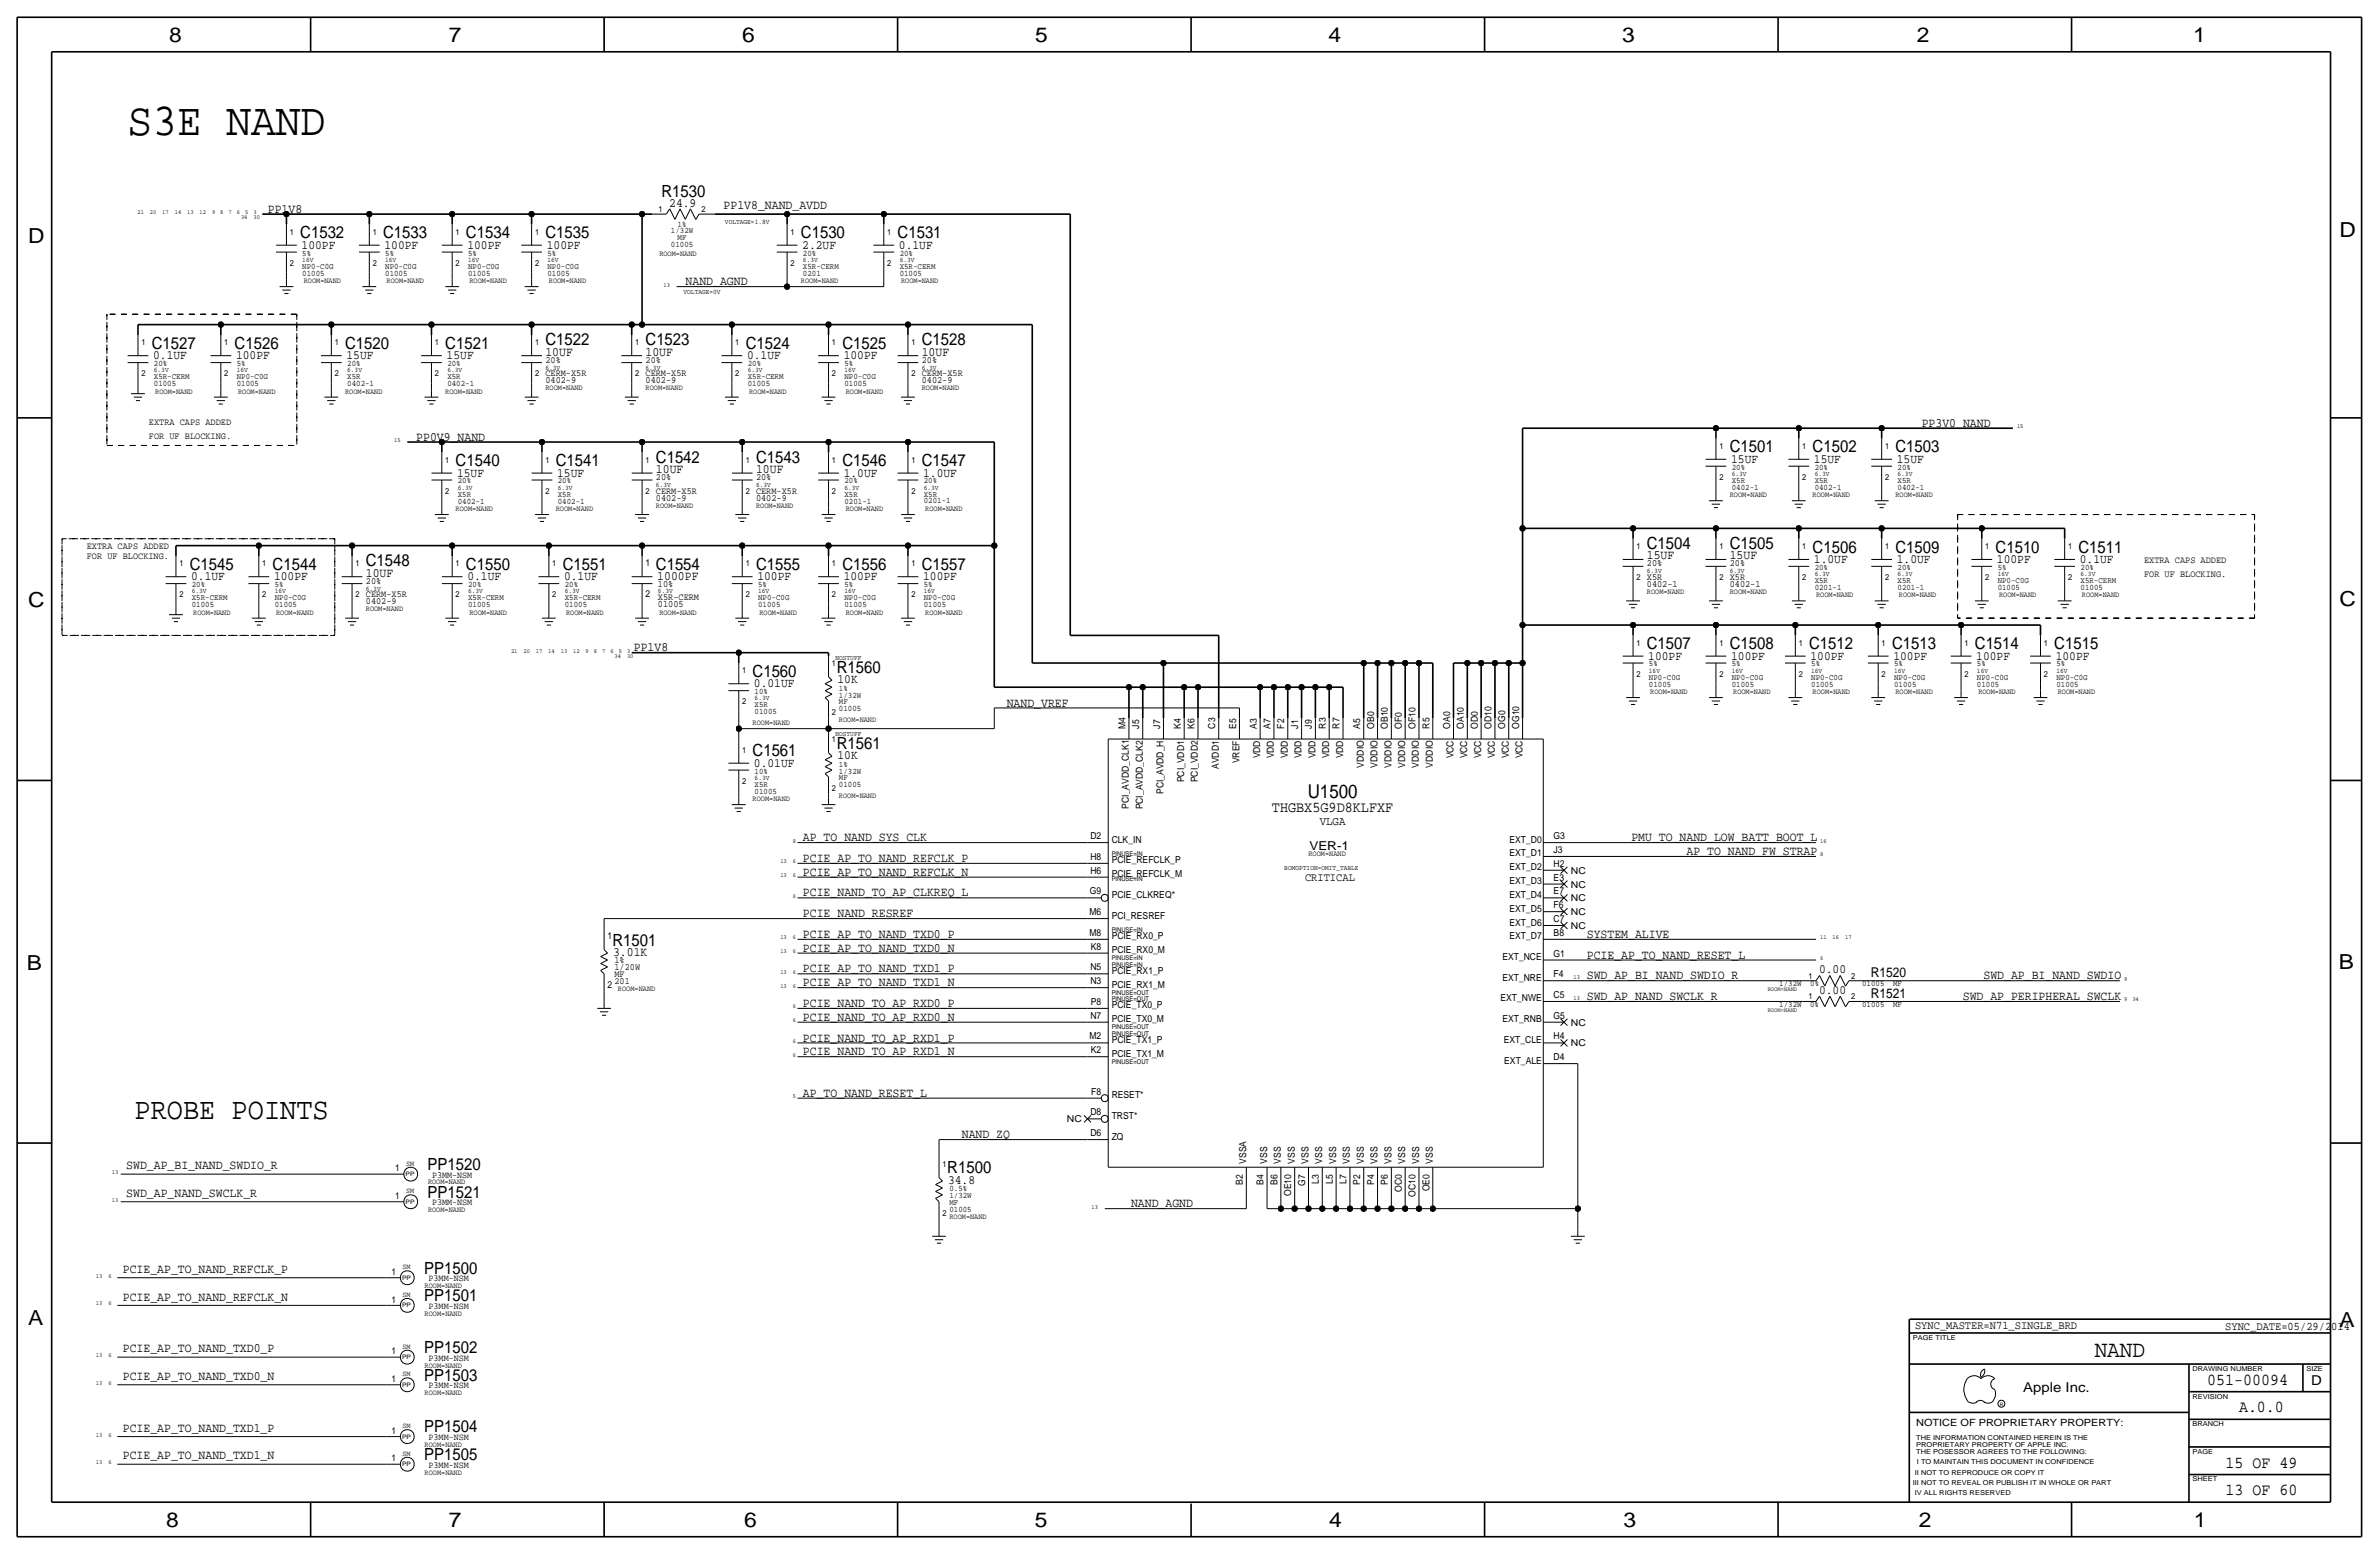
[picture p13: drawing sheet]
<svg xmlns="http://www.w3.org/2000/svg" width="875mm" height="572mm" viewBox="0 0 875 572" stroke-linecap="round" stroke-linejoin="round" font-family="sans-serif">
<defs><g id="words">
<text font-size="17" x="46.9" y="49.5">S3E NAND</text>
<text font-size="11.1" x="49.5" y="411.5">PROBE POINTS</text>
<text font-size="8.6" x="770.5" y="499.1">NAND</text>
<g font-size="7.6">
<text x="62.2" y="15.5">8</text>
<text x="165.1" y="15.5">7</text>
<text x="273" y="15.5">6</text>
<text x="380.7" y="15.5">5</text>
<text x="488.6" y="15.5">4</text>
<text x="596.6" y="15.5">3</text>
<text x="705.1" y="15.5">2</text>
<text x="806.7" y="15.5">1</text>
<text x="10.4" y="89.4">D</text>
<text x="860.5" y="87.1">D</text>
<text x="10.4" y="223.3">C</text>
<text x="860.5" y="222.8">C</text>
<text x="9.8" y="356.6">B</text>
<text x="860.3" y="356.4">B</text>
<text x="10.4" y="487.4">A</text>
<text x="860.5" y="488.2">A</text>
<text x="61.2" y="561.6">8</text>
<text x="165" y="561.6">7</text>
<text x="273.8" y="561.6">6</text>
<text x="380.7" y="561.6">5</text>
<text x="488.9" y="561.6">4</text>
<text x="597.1" y="561.6">3</text>
<text x="705.8" y="561.6">2</text>
<text x="806.9" y="561.6">1</text>
</g>
<text font-size="7" x="481" y="293.4">U1500</text>
<g font-size="6.2">
<text x="243.3" y="72.4">R1530</text>
<text x="110.4" y="87.6">C1532</text>
<text x="140.9" y="87.6">C1533</text>
<text x="171.4" y="87.6">C1534</text>
<text x="200.6" y="87.6">C1535</text>
<text x="294.6" y="87.6">C1530</text>
<text x="330.1" y="87.6">C1531</text>
<text x="55.8" y="128.3">C1527</text>
<text x="86.3" y="128.3">C1526</text>
<text x="126.9" y="128.3">C1520</text>
<text x="163.8" y="128.3">C1521</text>
<text x="200.6" y="127">C1522</text>
<text x="237.4" y="127">C1523</text>
<text x="274.3" y="128.3">C1524</text>
<text x="309.8" y="128.3">C1525</text>
<text x="339" y="127">C1528</text>
<text x="636.2" y="166.4">C1501</text>
<text x="666.7" y="166.4">C1502</text>
<text x="697.2" y="166.4">C1503</text>
<text x="167.6" y="171.5">C1540</text>
<text x="204.4" y="171.5">C1541</text>
<text x="241.2" y="170.2">C1542</text>
<text x="278.1" y="170.2">C1543</text>
<text x="309.8" y="171.5">C1546</text>
<text x="339" y="171.5">C1547</text>
<text x="605.7" y="201.9">C1504</text>
<text x="636.2" y="201.9">C1505</text>
<text x="666.7" y="203.2">C1506</text>
<text x="697.2" y="203.2">C1509</text>
<text x="734" y="203.2">C1510</text>
<text x="764.5" y="203.2">C1511</text>
<text x="69.8" y="209.5">C1545</text>
<text x="100.3" y="209.5">C1544</text>
<text x="134.6" y="208.3">C1548</text>
<text x="171.4" y="209.5">C1550</text>
<text x="207" y="209.5">C1551</text>
<text x="241.2" y="209.5">C1554</text>
<text x="278.1" y="209.5">C1555</text>
<text x="309.8" y="209.5">C1556</text>
<text x="339" y="209.5">C1557</text>
<text x="605.7" y="238.8">C1507</text>
<text x="636.2" y="238.8">C1508</text>
<text x="665.4" y="238.8">C1512</text>
<text x="695.9" y="238.8">C1513</text>
<text x="726.4" y="238.8">C1514</text>
<text x="755.6" y="238.8">C1515</text>
<text x="276.8" y="248.9">C1560</text>
<text x="307.8" y="247.4">R1560</text>
<text x="307.8" y="275.3">R1561</text>
<text x="276.8" y="278.1">C1561</text>
<text x="225.2" y="347.7">R1501</text>
<text x="157.3" y="430.3">PP1520</text>
<text x="348.4" y="431.5">R1500</text>
<text x="157.3" y="440.4">PP1521</text>
<text x="156" y="468.4">PP1500</text>
<text x="156" y="478.5">PP1501</text>
<text x="156" y="497.6">PP1502</text>
<text x="156" y="507.7">PP1503</text>
<text x="811.9" y="509.3">051-00094</text>
<text x="823.6" y="519.4">A.0.0</text>
<text x="156" y="526.8">PP1504</text>
<text x="156" y="537">PP1505</text>
<text x="818.6" y="539.8">15 OF 49</text>
<text x="818.6" y="549.9">13 OF 60</text>
</g>
<text font-size="5.6" x="467.8" y="298.5">THGBX5G9D8KLFXF</text>
<g font-size="5">
<text x="688.1" y="359.4">R1520</text>
<text x="688.1" y="367">R1521</text>
<text x="850.1" y="509.3">D</text>
<text x="744.2" y="511.8">Apple Inc.</text>
</g>
<g font-size="4.7">
<text x="246.2" y="75.9">24.9</text>
<text x="266.1" y="77">PP1V8_NAND_AVDD</text>
<text x="98.5" y="78.2">PP1V8</text>
<text x="110.9" y="91.4">100PF</text>
<text x="141.4" y="91.4">100PF</text>
<text x="171.9" y="91.4">100PF</text>
<text x="201.1" y="91.4">100PF</text>
<text x="295.1" y="91.4">2.2UF</text>
<text x="330.7" y="91.4">0.1UF</text>
<text x="252.2" y="104.9">NAND_AGND</text>
<text x="200.6" y="130.8">10UF</text>
<text x="237.4" y="130.8">10UF</text>
<text x="339" y="130.8">10UF</text>
<text x="56.3" y="132.1">0.1UF</text>
<text x="86.8" y="132.1">100PF</text>
<text x="127.5" y="132.1">15UF</text>
<text x="164.3" y="132.1">15UF</text>
<text x="274.8" y="132.1">0.1UF</text>
<text x="310.3" y="132.1">100PF</text>
<text x="706.8" y="157">PP3V0_NAND</text>
<text x="153.1" y="162">PP0V9_NAND</text>
<text x="241.2" y="174">10UF</text>
<text x="278.1" y="174">10UF</text>
<text x="636.7" y="170.2">15UF</text>
<text x="667.2" y="170.2">15UF</text>
<text x="697.7" y="170.2">15UF</text>
<text x="168.1" y="175.3">15UF</text>
<text x="204.9" y="175.3">15UF</text>
<text x="310.3" y="175.3">1.0UF</text>
<text x="339.5" y="175.3">1.0UF</text>
<text x="605.7" y="205.7">15UF</text>
<text x="636.2" y="205.7">15UF</text>
<text x="667.2" y="207">1.0UF</text>
<text x="697.7" y="207">1.0UF</text>
<text x="734.5" y="207">100PF</text>
<text x="765" y="207">0.1UF</text>
<text x="70.3" y="213.4">0.1UF</text>
<text x="100.8" y="213.4">100PF</text>
<text x="134.6" y="212.1">10UF</text>
<text x="171.9" y="213.4">0.1UF</text>
<text x="207.5" y="213.4">0.1UF</text>
<text x="241.8" y="213.4">1000PF</text>
<text x="278.6" y="213.4">100PF</text>
<text x="310.3" y="213.4">100PF</text>
<text x="339.5" y="213.4">100PF</text>
<text x="233.1" y="239.5">PP1V8</text>
<text x="606.2" y="242.6">100PF</text>
<text x="636.7" y="242.6">100PF</text>
<text x="665.9" y="242.6">100PF</text>
<text x="696.4" y="242.6">100PF</text>
<text x="726.9" y="242.6">100PF</text>
<text x="756.1" y="242.6">100PF</text>
<text x="308.1" y="251.2">10K</text>
<text x="277.3" y="252.7">0.01UF</text>
<text x="370.3" y="259.8">NAND_VREF</text>
<text x="277.3" y="281.9">0.01UF</text>
<text x="308.1" y="279.1">10K</text>
<text x="295.4" y="309.4">AP_TO_NAND_SYS_CLK</text>
<text x="600" y="309.4">PMU_TO_NAND_LOW_BATT_BOOT_L</text>
<text x="295.4" y="317">PCIE_AP_TO_NAND_REFCLK_P</text>
<text x="620.3" y="314.5">AP_TO_NAND_FW_STRAP</text>
<text x="295.4" y="322.1">PCIE_AP_TO_NAND_REFCLK_N</text>
<text x="295.4" y="329.7">PCIE_NAND_TO_AP_CLKREQ_L</text>
<text x="295.4" y="337.3">PCIE_NAND_RESREF</text>
<text x="295.4" y="344.9">PCIE_AP_TO_NAND_TXD0_P</text>
<text x="583.6" y="344.9">SYSTEM_ALIVE</text>
<text x="225.5" y="351.5">3.01K</text>
<text x="295.4" y="350">PCIE_AP_TO_NAND_TXD0_N</text>
<text x="583.6" y="352.6">PCIE_AP_TO_NAND_RESET_L</text>
<text x="295.4" y="357.6">PCIE_AP_TO_NAND_TXD1_P</text>
<text x="669.1" y="357.9">0.00</text>
<text x="295.4" y="362.7">PCIE_AP_TO_NAND_TXD1_N</text>
<text x="583.6" y="360.2">SWD_AP_BI_NAND_SWDIO_R</text>
<text x="669.1" y="365.5">0.00</text>
<text x="729.5" y="360.2">SWD_AP_BI_NAND_SWDIO</text>
<text x="295.4" y="370.3">PCIE_NAND_TO_AP_RXD0_P</text>
<text x="583.6" y="367.8">SWD_AP_NAND_SWCLK_R</text>
<text x="721.9" y="367.8">SWD_AP_PERIPHERAL_SWCLK</text>
<text x="295.4" y="375.4">PCIE_NAND_TO_AP_RXD0_N</text>
<text x="295.4" y="383">PCIE_NAND_TO_AP_RXD1_P</text>
<text x="295.4" y="388.1">PCIE_NAND_TO_AP_RXD1_N</text>
<text x="295.4" y="403.3">AP_TO_NAND_RESET_L</text>
<text x="353.8" y="418.6">NAND_ZQ</text>
<text x="46.4" y="430">SWD_AP_BI_NAND_SWDIO_R</text>
<text x="348.7" y="435.4">34.8</text>
<text x="46.4" y="440.2">SWD_AP_NAND_SWCLK_R</text>
<text x="416" y="444">NAND_AGND</text>
<text x="45.2" y="468.1">PCIE_AP_TO_NAND_REFCLK_P</text>
<text x="45.2" y="478.3">PCIE_AP_TO_NAND_REFCLK_N</text>
<text x="45.2" y="497.3">PCIE_AP_TO_NAND_TXD0_P</text>
<text x="45.2" y="507.5">PCIE_AP_TO_NAND_TXD0_N</text>
<text x="45.2" y="526.5">PCIE_AP_TO_NAND_TXD1_P</text>
<text x="45.2" y="536.7">PCIE_AP_TO_NAND_TXD1_N</text>
</g>
<text font-size="4.5" x="481.6" y="312.4">VER-1</text>
<text font-size="4.4" x="485.4" y="303.5">VLGA</text>
<g font-size="4.3">
<text x="480" y="323.9">CRITICAL</text>
<text x="704.4" y="488.8">SYNC_MASTER=N71_SINGLE_BRD</text>
<text x="818.5" y="489.2">SYNC_DATE=05/29/2014</text>
</g>
<text font-size="3.7" x="704.8" y="524.5">NOTICE OF PROPRIETARY PROPERTY:</text>
<g font-size="3.5">
<text x="200.6" y="133.4">20%</text>
<text x="237.4" y="133.4">20%</text>
<text x="339" y="133.4">20%</text>
<text x="200.6" y="141">0402-9</text>
<text x="200.6" y="138.4">CERM-X5R</text>
<text x="237.4" y="138.4">CERM-X5R</text>
<text x="237.4" y="141">0402-9</text>
<text x="339" y="141">0402-9</text>
<text x="339" y="138.4">CERM-X5R</text>
<text x="54.8" y="161.3">FOR UF BLOCKING.</text>
<text x="54.8" y="156.2">EXTRA CAPS ADDED</text>
<text x="241.2" y="176.5">20%</text>
<text x="278.1" y="176.5">20%</text>
<text x="241.2" y="184.2">0402-9</text>
<text x="241.2" y="181.6">CERM-X5R</text>
<text x="278.1" y="184.2">0402-9</text>
<text x="278.1" y="181.6">CERM-X5R</text>
<text x="31.9" y="201.9">EXTRA CAPS ADDED</text>
<text x="31.9" y="205.7">FOR UF BLOCKING.</text>
<text x="237.4" y="208.3">1</text>
<text x="605.7" y="208.3">20%</text>
<text x="636.2" y="208.3">20%</text>
<text x="788.6" y="207">EXTRA CAPS ADDED</text>
<text x="134.6" y="214.6">20%</text>
<text x="242" y="215.9">10%</text>
<text x="605.7" y="213.4">X5R</text>
<text x="605.7" y="215.9">0402-1</text>
<text x="636.2" y="215.9">0402-1</text>
<text x="636.2" y="213.4">X5R</text>
<text x="788.6" y="212.1">FOR UF BLOCKING.</text>
<text x="134.6" y="219.7">CERM-X5R</text>
<text x="237.4" y="219.7">2</text>
<text x="242" y="220.7">X5R-CERM</text>
<text x="134.6" y="222.3">0402-9</text>
<text x="242" y="223.3">01005</text>
<text x="414" y="268" transform="rotate(-90 414 268)">M4</text>
<text x="419.1" y="268" transform="rotate(-90 419.1 268)">J5</text>
<text x="426.7" y="268" transform="rotate(-90 426.7 268)">J7</text>
<text x="434.3" y="268" transform="rotate(-90 434.3 268)">K4</text>
<text x="439.4" y="268" transform="rotate(-90 439.4 268)">K6</text>
<text x="447" y="268" transform="rotate(-90 447 268)">C3</text>
<text x="454.6" y="268" transform="rotate(-90 454.6 268)">E5</text>
<text x="462.2" y="268" transform="rotate(-90 462.2 268)">A3</text>
<text x="467.3" y="268" transform="rotate(-90 467.3 268)">A7</text>
<text x="472.4" y="268" transform="rotate(-90 472.4 268)">F2</text>
<text x="477.5" y="268" transform="rotate(-90 477.5 268)">J1</text>
<text x="482.6" y="268" transform="rotate(-90 482.6 268)">J9</text>
<text x="487.6" y="268" transform="rotate(-90 487.6 268)">R3</text>
<text x="492.7" y="268" transform="rotate(-90 492.7 268)">R7</text>
<text x="500.3" y="268" transform="rotate(-90 500.3 268)">A5</text>
<text x="505.4" y="268" transform="rotate(-90 505.4 268)">OB0</text>
<text x="510.5" y="268" transform="rotate(-90 510.5 268)">OB10</text>
<text x="515.6" y="268" transform="rotate(-90 515.6 268)">OF0</text>
<text x="520.7" y="268" transform="rotate(-90 520.7 268)">OF10</text>
<text x="525.7" y="268" transform="rotate(-90 525.7 268)">R5</text>
<text x="533.3" y="268" transform="rotate(-90 533.3 268)">OA0</text>
<text x="538.4" y="268" transform="rotate(-90 538.4 268)">OA10</text>
<text x="543.5" y="268" transform="rotate(-90 543.5 268)">OD0</text>
<text x="548.6" y="268" transform="rotate(-90 548.6 268)">OD10</text>
<text x="553.7" y="268" transform="rotate(-90 553.7 268)">OG0</text>
<text x="558.7" y="268" transform="rotate(-90 558.7 268)">OG10</text>
<text x="455.9" y="280.7" transform="rotate(-90 455.9 280.7)">VREF</text>
<text x="463.5" y="278.9" transform="rotate(-90 463.5 278.9)">VDD</text>
<text x="468.6" y="278.9" transform="rotate(-90 468.6 278.9)">VDD</text>
<text x="473.7" y="278.9" transform="rotate(-90 473.7 278.9)">VDD</text>
<text x="478.8" y="278.9" transform="rotate(-90 478.8 278.9)">VDD</text>
<text x="483.8" y="278.9" transform="rotate(-90 483.8 278.9)">VDD</text>
<text x="488.9" y="278.9" transform="rotate(-90 488.9 278.9)">VDD</text>
<text x="494" y="278.9" transform="rotate(-90 494 278.9)">VDD</text>
<text x="534.6" y="278.9" transform="rotate(-90 534.6 278.9)">VCC</text>
<text x="539.7" y="278.9" transform="rotate(-90 539.7 278.9)">VCC</text>
<text x="544.8" y="278.9" transform="rotate(-90 544.8 278.9)">VCC</text>
<text x="549.9" y="278.9" transform="rotate(-90 549.9 278.9)">VCC</text>
<text x="554.9" y="278.9" transform="rotate(-90 554.9 278.9)">VCC</text>
<text x="560" y="278.9" transform="rotate(-90 560 278.9)">VCC</text>
<text x="435.6" y="287.7" transform="rotate(-90 435.6 287.7)">PCI_VDD1</text>
<text x="440.6" y="287.7" transform="rotate(-90 440.6 287.7)">PCI_VDD2</text>
<text x="448.3" y="282.8" transform="rotate(-90 448.3 282.8)">AVDD1</text>
<text x="501.6" y="282.3" transform="rotate(-90 501.6 282.3)">VDDIO</text>
<text x="506.7" y="282.3" transform="rotate(-90 506.7 282.3)">VDDIO</text>
<text x="511.8" y="282.3" transform="rotate(-90 511.8 282.3)">VDDIO</text>
<text x="516.8" y="282.3" transform="rotate(-90 516.8 282.3)">VDDIO</text>
<text x="521.9" y="282.3" transform="rotate(-90 521.9 282.3)">VDDIO</text>
<text x="527" y="282.3" transform="rotate(-90 527 282.3)">VDDIO</text>
<text x="427.9" y="292.1" transform="rotate(-90 427.9 292.1)">PCI_AVDD_H</text>
<text x="415.2" y="297.4" transform="rotate(-90 415.2 297.4)">PCI_AVDD_CLK1</text>
<text x="420.3" y="297.7" transform="rotate(-90 420.3 297.7)">PCI_AVDD_CLK2</text>
<text x="401.1" y="308.6">D2</text>
<text x="408.9" y="309.9">CLK_IN</text>
<text x="555.2" y="309.9">EXT_D0</text>
<text x="571.5" y="308.6">G3</text>
<text x="401.1" y="316.2">H8</text>
<text x="408.9" y="317.5">PCIE_REFCLK_P</text>
<text x="555.2" y="315">EXT_D1</text>
<text x="571.5" y="313.7">J3</text>
<text x="401.1" y="321.3">H6</text>
<text x="408.9" y="322.6">PCIE_REFCLK_M</text>
<text x="555.2" y="320">EXT_D2</text>
<text x="571.5" y="318.8">H2</text>
<text x="571.5" y="323.9">E3</text>
<text x="577.8" y="321.3">NC</text>
<text x="400.9" y="328.9">G9</text>
<text x="555.2" y="325.1">EXT_D3</text>
<text x="571.5" y="328.9">E7</text>
<text x="577.8" y="326.4">NC</text>
<text x="408.9" y="330.2">PCIE_CLKREQ*</text>
<text x="555.2" y="335.3">EXT_D5</text>
<text x="555.2" y="330.2">EXT_D4</text>
<text x="571.5" y="334">F6</text>
<text x="577.8" y="331.5">NC</text>
<text x="400.7" y="336.6">M6</text>
<text x="408.9" y="337.8">PCI_RESREF</text>
<text x="555.2" y="340.4">EXT_D6</text>
<text x="571.5" y="339.1">C7</text>
<text x="577.8" y="341.6">NC</text>
<text x="577.8" y="336.5">NC</text>
<text x="223.5" y="345.4">1</text>
<text x="400.7" y="344.2">M8</text>
<text x="408.9" y="345.4">PCIE_RX0_P</text>
<text x="555.2" y="345.4">EXT_D7</text>
<text x="571.5" y="344.2">B8</text>
<text x="401.2" y="349.2">K8</text>
<text x="408.9" y="350.5">PCIE_RX0_M</text>
<text x="552.6" y="353.1">EXT_NCE</text>
<text x="571.5" y="351.8">G1</text>
<text x="226" y="356.9">1/20W</text>
<text x="226" y="359.4">MF</text>
<text x="226" y="354.3">1%</text>
<text x="401.1" y="356.9">N5</text>
<text x="408.9" y="358.1">PCIE_RX1_P</text>
<text x="571.5" y="359.4">F4</text>
<text x="223.5" y="363.2">2</text>
<text x="226" y="362">201</text>
<text x="401.1" y="361.9">N3</text>
<text x="408.9" y="363.2">PCIE_RX1_M</text>
<text x="552.6" y="360.7">EXT_NRE</text>
<text x="401.2" y="369.6">P8</text>
<text x="408.9" y="370.8">PCIE_TX0_P</text>
<text x="551.9" y="368.3">EXT_NWE</text>
<text x="571.5" y="367">C5</text>
<text x="401.1" y="374.6">N7</text>
<text x="408.9" y="375.9">PCIE_TX0_M</text>
<text x="552.6" y="375.9">EXT_RNB</text>
<text x="571.5" y="374.7">G5</text>
<text x="577.8" y="377.2">NC</text>
<text x="400.7" y="382.3">M2</text>
<text x="408.9" y="383.5">PCIE_TX1_P</text>
<text x="553.1" y="383.5">EXT_CLE</text>
<text x="571.5" y="382.3">H4</text>
<text x="401.2" y="387.3">K2</text>
<text x="408.9" y="388.6">PCIE_TX1_M</text>
<text x="571.5" y="389.9">D4</text>
<text x="577.8" y="384.8">NC</text>
<text x="553.3" y="391.2">EXT_ALE</text>
<text x="401.4" y="402.6">F8</text>
<text x="408.9" y="403.9">RESET*</text>
<text x="392.4" y="412.8">NC</text>
<text x="401.1" y="410.2">D8</text>
<text x="408.9" y="411.5">TRST*</text>
<text x="401.1" y="417.8">D6</text>
<text x="408.9" y="419.1">ZQ</text>
<text x="145.3" y="430.8">1</text>
<text x="458.4" y="428" transform="rotate(-90 458.4 428)">VSSA</text>
<text x="466" y="428" transform="rotate(-90 466 428)">VSS</text>
<text x="471.1" y="428" transform="rotate(-90 471.1 428)">VSS</text>
<text x="476.2" y="428" transform="rotate(-90 476.2 428)">VSS</text>
<text x="481.3" y="428" transform="rotate(-90 481.3 428)">VSS</text>
<text x="486.4" y="428" transform="rotate(-90 486.4 428)">VSS</text>
<text x="491.4" y="428" transform="rotate(-90 491.4 428)">VSS</text>
<text x="496.5" y="428" transform="rotate(-90 496.5 428)">VSS</text>
<text x="501.6" y="428" transform="rotate(-90 501.6 428)">VSS</text>
<text x="506.7" y="428" transform="rotate(-90 506.7 428)">VSS</text>
<text x="511.8" y="428" transform="rotate(-90 511.8 428)">VSS</text>
<text x="516.8" y="428" transform="rotate(-90 516.8 428)">VSS</text>
<text x="521.9" y="428" transform="rotate(-90 521.9 428)">VSS</text>
<text x="527" y="428" transform="rotate(-90 527 428)">VSS</text>
<text x="158.9" y="433.1">P3MM-NSM</text>
<text x="457.2" y="435.7" transform="rotate(-90 457.2 435.7)">B2</text>
<text x="464.8" y="435.7" transform="rotate(-90 464.8 435.7)">B4</text>
<text x="469.9" y="435.7" transform="rotate(-90 469.9 435.7)">B6</text>
<text x="480" y="436" transform="rotate(-90 480 436)">G7</text>
<text x="485.1" y="435.3" transform="rotate(-90 485.1 435.3)">L3</text>
<text x="490.2" y="435.3" transform="rotate(-90 490.2 435.3)">L5</text>
<text x="495.3" y="435.3" transform="rotate(-90 495.3 435.3)">L7</text>
<text x="500.3" y="435.7" transform="rotate(-90 500.3 435.7)">P2</text>
<text x="505.4" y="435.7" transform="rotate(-90 505.4 435.7)">P4</text>
<text x="510.5" y="435.7" transform="rotate(-90 510.5 435.7)">P6</text>
<text x="145.3" y="440.9">1</text>
<text x="158.9" y="443.2">P3MM-NSM</text>
<text x="474.9" y="439.9" transform="rotate(-90 474.9 439.9)">OE10</text>
<text x="515.6" y="438.3" transform="rotate(-90 515.6 438.3)">OC0</text>
<text x="520.7" y="440" transform="rotate(-90 520.7 440)">OC10</text>
<text x="525.7" y="438.1" transform="rotate(-90 525.7 438.1)">OE0</text>
<text x="144" y="468.9">1</text>
<text x="157.6" y="471.2">P3MM-NSM</text>
<text x="144" y="479">1</text>
<text x="157.6" y="481.3">P3MM-NSM</text>
<text x="144" y="498.1">1</text>
<text x="157.6" y="500.4">P3MM-NSM</text>
<text x="144" y="508.3">1</text>
<text x="157.6" y="510.5">P3MM-NSM</text>
<text x="144" y="527.3">1</text>
<text x="157.6" y="529.6">P3MM-NSM</text>
<text x="144" y="537.5">1</text>
<text x="157.6" y="539.7">P3MM-NSM</text>
</g>
<g font-size="3.1">
<text x="242.3" y="78">1</text>
<text x="258" y="78">2</text>
<text x="249.3" y="83.3">1%</text>
<text x="106.6" y="86.4">1</text>
<text x="137.1" y="86.4">1</text>
<text x="167.6" y="86.4">1</text>
<text x="196.8" y="86.4">1</text>
<text x="246.8" y="85.9">1/32W</text>
<text x="249.3" y="88.4">MF</text>
<text x="290.8" y="86.4">1</text>
<text x="326.3" y="86.4">1</text>
<text x="111.2" y="94">5%</text>
<text x="141.7" y="94">5%</text>
<text x="172.2" y="94">5%</text>
<text x="201.4" y="94">5%</text>
<text x="246.8" y="90.9">01005</text>
<text x="295.4" y="94">20%</text>
<text x="330.9" y="94">20%</text>
<text x="106.6" y="97.8">2</text>
<text x="111.2" y="98.8">NP0-C0G</text>
<text x="111.2" y="101.3">01005</text>
<text x="137.1" y="97.8">2</text>
<text x="141.7" y="98.8">NP0-C0G</text>
<text x="141.7" y="101.3">01005</text>
<text x="167.6" y="97.8">2</text>
<text x="172.2" y="101.3">01005</text>
<text x="172.2" y="98.8">NP0-C0G</text>
<text x="196.8" y="97.8">2</text>
<text x="201.4" y="98.8">NP0-C0G</text>
<text x="201.4" y="101.3">01005</text>
<text x="290.8" y="97.8">2</text>
<text x="295.4" y="101.3">0201</text>
<text x="295.4" y="98.8">X5R-CERM</text>
<text x="326.3" y="97.8">2</text>
<text x="330.9" y="101.3">01005</text>
<text x="330.9" y="98.8">X5R-CERM</text>
<text x="52" y="127">1</text>
<text x="82.5" y="127">1</text>
<text x="123.1" y="127">1</text>
<text x="160" y="127">1</text>
<text x="196.8" y="127">1</text>
<text x="233.6" y="127">1</text>
<text x="270.5" y="127">1</text>
<text x="306" y="127">1</text>
<text x="335.2" y="127">1</text>
<text x="56.6" y="134.6">20%</text>
<text x="87.1" y="134.6">5%</text>
<text x="127.7" y="134.6">20%</text>
<text x="164.5" y="134.6">20%</text>
<text x="275" y="134.6">20%</text>
<text x="310.6" y="134.6">5%</text>
<text x="52" y="138.4">2</text>
<text x="56.6" y="142">01005</text>
<text x="56.6" y="139.4">X5R-CERM</text>
<text x="82.5" y="138.4">2</text>
<text x="87.1" y="139.4">NP0-C0G</text>
<text x="87.1" y="142">01005</text>
<text x="123.1" y="138.4">2</text>
<text x="127.7" y="142">0402-1</text>
<text x="127.7" y="139.4">X5R</text>
<text x="160" y="138.4">2</text>
<text x="164.5" y="142">0402-1</text>
<text x="164.5" y="139.4">X5R</text>
<text x="196.8" y="138.4">2</text>
<text x="233.6" y="138.4">2</text>
<text x="270.5" y="138.4">2</text>
<text x="275" y="139.4">X5R-CERM</text>
<text x="275" y="142">01005</text>
<text x="306" y="138.4">2</text>
<text x="310.6" y="139.4">NP0-C0G</text>
<text x="310.6" y="142">01005</text>
<text x="335.2" y="138.4">2</text>
<text x="632.4" y="165.1">1</text>
<text x="662.9" y="165.1">1</text>
<text x="693.4" y="165.1">1</text>
<text x="163.8" y="170.2">1</text>
<text x="200.6" y="170.2">1</text>
<text x="237.4" y="170.2">1</text>
<text x="274.3" y="170.2">1</text>
<text x="306" y="170.2">1</text>
<text x="335.2" y="170.2">1</text>
<text x="637" y="172.7">20%</text>
<text x="667.5" y="172.7">20%</text>
<text x="697.9" y="172.7">20%</text>
<text x="168.4" y="177.8">20%</text>
<text x="205.2" y="177.8">20%</text>
<text x="310.6" y="177.8">20%</text>
<text x="339.8" y="177.8">20%</text>
<text x="632.4" y="176.5">2</text>
<text x="637" y="177.5">X5R</text>
<text x="662.9" y="176.5">2</text>
<text x="667.5" y="177.5">X5R</text>
<text x="693.4" y="176.5">2</text>
<text x="697.9" y="177.5">X5R</text>
<text x="163.8" y="181.6">2</text>
<text x="168.4" y="185.2">0402-1</text>
<text x="168.4" y="182.6">X5R</text>
<text x="200.6" y="181.6">2</text>
<text x="205.2" y="185.2">0402-1</text>
<text x="205.2" y="182.6">X5R</text>
<text x="237.4" y="181.6">2</text>
<text x="274.3" y="181.6">2</text>
<text x="306" y="181.6">2</text>
<text x="310.6" y="182.6">X5R</text>
<text x="310.6" y="185.2">0201-1</text>
<text x="335.2" y="181.6">2</text>
<text x="339.8" y="182.6">X5R</text>
<text x="339.8" y="185.2">0201-1</text>
<text x="637" y="180.1">0402-1</text>
<text x="667.5" y="180.1">0402-1</text>
<text x="697.9" y="180.1">0402-1</text>
<text x="601.9" y="201.9">1</text>
<text x="632.4" y="201.9">1</text>
<text x="662.9" y="201.9">1</text>
<text x="693.4" y="201.9">1</text>
<text x="730.2" y="201.9">1</text>
<text x="760.7" y="201.9">1</text>
<text x="66" y="208.3">1</text>
<text x="96.5" y="208.3">1</text>
<text x="130.8" y="208.3">1</text>
<text x="167.6" y="208.3">1</text>
<text x="203.1" y="208.3">1</text>
<text x="274.3" y="208.3">1</text>
<text x="306" y="208.3">1</text>
<text x="335.2" y="208.3">1</text>
<text x="667.5" y="209.5">20%</text>
<text x="697.9" y="209.5">20%</text>
<text x="734.8" y="209.5">5%</text>
<text x="765.3" y="209.5">20%</text>
<text x="70.6" y="215.9">20%</text>
<text x="101" y="215.9">5%</text>
<text x="172.2" y="215.9">20%</text>
<text x="207.7" y="215.9">20%</text>
<text x="278.8" y="215.9">5%</text>
<text x="310.6" y="215.9">5%</text>
<text x="339.8" y="215.9">5%</text>
<text x="601.9" y="213.4">2</text>
<text x="632.4" y="213.4">2</text>
<text x="662.9" y="213.4">2</text>
<text x="667.5" y="214.4">X5R</text>
<text x="693.4" y="213.4">2</text>
<text x="697.9" y="214.4">X5R</text>
<text x="730.2" y="213.4">2</text>
<text x="734.8" y="214.4">NP0-C0G</text>
<text x="760.7" y="213.4">2</text>
<text x="765.3" y="214.4">X5R-CERM</text>
<text x="66" y="219.7">2</text>
<text x="70.6" y="220.7">X5R-CERM</text>
<text x="96.5" y="219.7">2</text>
<text x="101" y="220.7">NP0-C0G</text>
<text x="130.8" y="219.7">2</text>
<text x="167.6" y="219.7">2</text>
<text x="172.2" y="220.7">X5R-CERM</text>
<text x="203.1" y="219.7">2</text>
<text x="207.7" y="220.7">X5R-CERM</text>
<text x="274.3" y="219.7">2</text>
<text x="278.8" y="220.7">NP0-C0G</text>
<text x="306" y="219.7">2</text>
<text x="310.6" y="220.7">NP0-C0G</text>
<text x="335.2" y="219.7">2</text>
<text x="339.8" y="220.7">NP0-C0G</text>
<text x="667.5" y="216.9">0201-1</text>
<text x="697.9" y="216.9">0201-1</text>
<text x="734.8" y="216.9">01005</text>
<text x="765.3" y="216.9">01005</text>
<text x="70.6" y="223.3">01005</text>
<text x="101" y="223.3">01005</text>
<text x="172.2" y="223.3">01005</text>
<text x="207.7" y="223.3">01005</text>
<text x="278.8" y="223.3">01005</text>
<text x="310.6" y="223.3">01005</text>
<text x="339.8" y="223.3">01005</text>
<text x="601.9" y="237.5">1</text>
<text x="632.4" y="237.5">1</text>
<text x="661.6" y="237.5">1</text>
<text x="692.1" y="237.5">1</text>
<text x="722.6" y="237.5">1</text>
<text x="751.8" y="237.5">1</text>
<text x="306" y="245.1">1</text>
<text x="606.5" y="245.1">5%</text>
<text x="637" y="245.1">5%</text>
<text x="666.2" y="245.1">5%</text>
<text x="696.7" y="245.1">5%</text>
<text x="727.2" y="245.1">5%</text>
<text x="756.4" y="245.1">5%</text>
<text x="273" y="247.6">1</text>
<text x="601.9" y="248.9">2</text>
<text x="606.5" y="249.9">NP0-C0G</text>
<text x="632.4" y="248.9">2</text>
<text x="637" y="249.9">NP0-C0G</text>
<text x="661.6" y="248.9">2</text>
<text x="666.2" y="249.9">NP0-C0G</text>
<text x="692.1" y="248.9">2</text>
<text x="696.7" y="249.9">NP0-C0G</text>
<text x="722.6" y="248.9">2</text>
<text x="727.2" y="249.9">NP0-C0G</text>
<text x="751.8" y="248.9">2</text>
<text x="756.4" y="249.9">NP0-C0G</text>
<text x="277.6" y="255.3">10%</text>
<text x="308.6" y="256.5">1/32W</text>
<text x="308.6" y="254">1%</text>
<text x="606.5" y="252.5">01005</text>
<text x="637" y="252.5">01005</text>
<text x="666.2" y="252.5">01005</text>
<text x="696.7" y="252.5">01005</text>
<text x="727.1" y="252.5">01005</text>
<text x="756.4" y="252.5">01005</text>
<text x="273" y="259.1">2</text>
<text x="277.6" y="262.6">01005</text>
<text x="277.6" y="260.1">X5R</text>
<text x="306" y="262.9">2</text>
<text x="308.6" y="261.6">01005</text>
<text x="308.6" y="259.1">MF</text>
<text x="306" y="273.1">1</text>
<text x="273" y="276.9">1</text>
<text x="308.6" y="281.9">1%</text>
<text x="277.6" y="284.5">10%</text>
<text x="308.6" y="284.5">1/32W</text>
<text x="308.6" y="287">MF</text>
<text x="273" y="288.3">2</text>
<text x="277.6" y="291.8">01005</text>
<text x="277.6" y="289.3">X5R</text>
<text x="306" y="290.8">2</text>
<text x="308.6" y="289.6">01005</text>
<text x="665.2" y="359.9">1</text>
<text x="680.9" y="359.9">2</text>
<text x="654.4" y="362.7">1/32W</text>
<text x="665.8" y="362.7">0%</text>
<text x="684.9" y="362.7">01005</text>
<text x="696.3" y="362.7">MF</text>
<text x="654.4" y="370.3">1/32W</text>
<text x="665.2" y="367.5">1</text>
<text x="665.8" y="370.3">0%</text>
<text x="680.9" y="367.5">2</text>
<text x="684.9" y="370.3">01005</text>
<text x="696.3" y="370.3">MF</text>
<text x="346.7" y="429.3">1</text>
<text x="349.2" y="440.7">1/32W</text>
<text x="349.2" y="438.2">0.5%</text>
<text x="349.2" y="443.2">MF</text>
<text x="346.7" y="447">2</text>
<text x="349.2" y="445.8">01005</text>
</g>
<g font-size="2.9">
<text x="242.5" y="94">ROOM=NAND</text>
<text x="111.7" y="104.1">ROOM=NAND</text>
<text x="142.2" y="104.1">ROOM=NAND</text>
<text x="172.7" y="104.1">ROOM=NAND</text>
<text x="201.9" y="104.1">ROOM=NAND</text>
<text x="294.6" y="104.1">ROOM=NAND</text>
<text x="331.4" y="104.1">ROOM=NAND</text>
<text x="200.6" y="143.5">ROOM=NAND</text>
<text x="237.4" y="143.5">ROOM=NAND</text>
<text x="339" y="143.5">ROOM=NAND</text>
<text x="57.1" y="144.8">ROOM=NAND</text>
<text x="87.6" y="144.8">ROOM=NAND</text>
<text x="126.9" y="144.8">ROOM=NAND</text>
<text x="163.8" y="144.8">ROOM=NAND</text>
<text x="275.5" y="144.8">ROOM=NAND</text>
<text x="311.1" y="144.8">ROOM=NAND</text>
<text x="636.2" y="182.9">ROOM=NAND</text>
<text x="666.7" y="182.9">ROOM=NAND</text>
<text x="697.2" y="182.9">ROOM=NAND</text>
<text x="167.6" y="188">ROOM=NAND</text>
<text x="204.4" y="188">ROOM=NAND</text>
<text x="241.2" y="186.7">ROOM=NAND</text>
<text x="278.1" y="186.7">ROOM=NAND</text>
<text x="311.1" y="188">ROOM=NAND</text>
<text x="340.3" y="188">ROOM=NAND</text>
<text x="605.7" y="218.4">ROOM=NAND</text>
<text x="636.2" y="218.4">ROOM=NAND</text>
<text x="668" y="219.7">ROOM=NAND</text>
<text x="698.4" y="219.7">ROOM=NAND</text>
<text x="735.3" y="219.7">ROOM=NAND</text>
<text x="765.8" y="219.7">ROOM=NAND</text>
<text x="71.1" y="226.1">ROOM=NAND</text>
<text x="101.5" y="226.1">ROOM=NAND</text>
<text x="134.6" y="224.8">ROOM=NAND</text>
<text x="172.7" y="226.1">ROOM=NAND</text>
<text x="208.2" y="226.1">ROOM=NAND</text>
<text x="242.5" y="226.1">ROOM=NAND</text>
<text x="279.3" y="226.1">ROOM=NAND</text>
<text x="311.1" y="226.1">ROOM=NAND</text>
<text x="340.3" y="226.1">ROOM=NAND</text>
<text x="607" y="255.3">ROOM=NAND</text>
<text x="637.5" y="255.3">ROOM=NAND</text>
<text x="666.7" y="255.3">ROOM=NAND</text>
<text x="697.2" y="255.3">ROOM=NAND</text>
<text x="727.7" y="255.3">ROOM=NAND</text>
<text x="756.9" y="255.3">ROOM=NAND</text>
<text x="276.8" y="266.7">ROOM=NAND</text>
<text x="308.6" y="265.4">ROOM=NAND</text>
<text x="308.6" y="293.4">ROOM=NAND</text>
<text x="276.8" y="294.6">ROOM=NAND</text>
<text x="481.3" y="315">ROOM=NAND</text>
<text x="227.3" y="364.5">ROOM=NAND</text>
<text x="157.4" y="435.6">ROOM=NAND</text>
<text x="157.4" y="445.8">ROOM=NAND</text>
<text x="349.2" y="448.3">ROOM=NAND</text>
<text x="156.2" y="473.7">ROOM=NAND</text>
<text x="156.2" y="483.9">ROOM=NAND</text>
<text x="156.2" y="502.9">ROOM=NAND</text>
<text x="156.2" y="513.1">ROOM=NAND</text>
<text x="156.2" y="532.1">ROOM=NAND</text>
<text x="156.2" y="542.3">ROOM=NAND</text>
</g>
<g font-size="2.8">
<text x="149.3" y="428.8">SM</text>
<text x="149.3" y="438.9">SM</text>
<text x="148.1" y="466.9">SM</text>
<text x="148.1" y="477">SM</text>
<text x="148.1" y="496.1">SM</text>
<text x="148.1" y="506.2">SM</text>
<text x="148.1" y="525.3">SM</text>
<text x="148.1" y="535.4">SM</text>
</g>
<g font-size="2.6">
<text x="266.6" y="82.6">VOLTAGE=1.8V</text>
<text x="111.2" y="96.3">16V</text>
<text x="141.7" y="96.3">16V</text>
<text x="172.2" y="96.3">16V</text>
<text x="201.4" y="96.3">16V</text>
<text x="295.4" y="96.3">6.3V</text>
<text x="330.9" y="96.3">6.3V</text>
<text x="251.4" y="107.9">VOLTAGE=0V</text>
<text x="56.6" y="136.9">6.3V</text>
<text x="87.1" y="136.9">16V</text>
<text x="127.7" y="136.9">6.3V</text>
<text x="164.5" y="136.9">6.3V</text>
<text x="200.6" y="135.9">6.3V</text>
<text x="237.4" y="135.9">6.3V</text>
<text x="275" y="136.9">6.3V</text>
<text x="310.6" y="136.9">16V</text>
<text x="339" y="135.9">6.3V</text>
<text x="241.2" y="179.1">6.3V</text>
<text x="278.1" y="179.1">6.3V</text>
<text x="637" y="175">6.3V</text>
<text x="667.5" y="175">6.3V</text>
<text x="697.9" y="175">6.3V</text>
<text x="168.4" y="180.1">6.3V</text>
<text x="205.2" y="180.1">6.3V</text>
<text x="310.6" y="180.1">6.3V</text>
<text x="339.8" y="180.1">6.3V</text>
<text x="605.7" y="210.8">6.3V</text>
<text x="636.2" y="210.8">6.3V</text>
<text x="667.5" y="211.8">6.3V</text>
<text x="697.9" y="211.8">6.3V</text>
<text x="734.8" y="211.8">16V</text>
<text x="765.3" y="211.8">6.3V</text>
<text x="70.6" y="218.2">6.3V</text>
<text x="101" y="218.2">16V</text>
<text x="134.6" y="217.2">6.3V</text>
<text x="172.2" y="218.2">6.3V</text>
<text x="207.7" y="218.2">6.3V</text>
<text x="242" y="218.2">6.3V</text>
<text x="278.8" y="218.2">16V</text>
<text x="310.6" y="218.2">16V</text>
<text x="339.8" y="218.2">16V</text>
<text x="307.3" y="242.6">NOSTUFF</text>
<text x="606.5" y="247.4">16V</text>
<text x="637" y="247.4">16V</text>
<text x="666.2" y="247.4">16V</text>
<text x="696.7" y="247.4">16V</text>
<text x="727.2" y="247.4">16V</text>
<text x="756.4" y="247.4">16V</text>
<text x="277.6" y="257.6">6.3V</text>
<text x="307.3" y="270.5">NOSTUFF</text>
<text x="277.6" y="286.8">6.3V</text>
<text x="472.4" y="320">BOMOPTION=OMIT_TABLE</text>
</g>
<g font-size="2.5">
<text x="703.5" y="492.8">PAGE TITLE</text>
<text x="806.4" y="504.2">DRAWING NUMBER</text>
<text x="848.3" y="504.2">SIZE</text>
<text x="806.4" y="514.4">REVISION</text>
<text x="806.4" y="524.5">BRANCH</text>
<text x="704.8" y="532.1">PROPRIETARY PROPERTY OF APPLE INC.</text>
<text x="704.8" y="529.6">THE INFORMATION CONTAINED HEREIN IS THE</text>
<text x="704.8" y="534.7">THE POSESSOR AGREES TO THE FOLLOWING:</text>
<text x="705.1" y="538.5">I TO MAINTAIN THIS DOCUMENT IN CONFIDENCE</text>
<text x="806.4" y="534.7">PAGE</text>
<text x="704.3" y="542.3">II NOT TO REPRODUCE OR COPY IT</text>
<text x="806.4" y="544.8">SHEET</text>
<text x="703.5" y="546.1">III NOT TO REVEAL OR PUBLISH IT IN WHOLE OR PART</text>
<text x="704.3" y="549.9">IV ALL RIGHTS RESERVED</text>
</g>
<g font-size="2.4">
<text x="408.9" y="315">PINUSE=IN</text>
<text x="408.9" y="323.8">PINUSE=IN</text>
<text x="408.9" y="342.9">PINUSE=IN</text>
<text x="408.9" y="353.1">PINUSE=IN</text>
<text x="408.9" y="355.6">PINUSE=IN</text>
<text x="408.9" y="365.8">PINUSE=OUT</text>
<text x="408.9" y="368.3">PINUSE=OUT</text>
<text x="408.9" y="378.5">PINUSE=OUT</text>
<text x="408.9" y="381">PINUSE=OUT</text>
<text x="408.9" y="391.2">PINUSE=OUT</text>
</g>
<g font-size="2.3">
<text x="50.6" y="78.7">21</text>
<text x="55.1" y="78.7">20</text>
<text x="59.7" y="78.7">17</text>
<text x="64.3" y="78.7">14</text>
<text x="68.8" y="78.7">13</text>
<text x="73.4" y="78.7">12</text>
<text x="78" y="78.7">9</text>
<text x="81" y="78.7">8</text>
<text x="84.1" y="78.7">7</text>
<text x="87.1" y="78.7">6</text>
<text x="88.7" y="80.6">34</text>
<text x="90.2" y="78.7">5</text>
<text x="93.2" y="80.6">30</text>
<text x="93.2" y="78.7">3</text>
<text x="244" y="105.4">13</text>
<text x="741.9" y="157.5">15</text>
<text x="145" y="162.6">15</text>
<text x="188" y="240">21</text>
<text x="192.5" y="240">20</text>
<text x="197.1" y="240">17</text>
<text x="201.7" y="240">14</text>
<text x="206.3" y="240">13</text>
<text x="210.8" y="240">12</text>
<text x="215.4" y="240">9</text>
<text x="218.4" y="240">8</text>
<text x="221.5" y="240">7</text>
<text x="224.5" y="240">6</text>
<text x="226.1" y="241.9">34</text>
<text x="227.6" y="240">5</text>
<text x="230.6" y="241.9">30</text>
<text x="230.6" y="240">3</text>
<text x="291.6" y="309.9">8</text>
<text x="669.5" y="309.9">16</text>
<text x="287" y="317.5">13</text>
<text x="291.6" y="317.5">6</text>
<text x="669.5" y="315">8</text>
<text x="287" y="322.6">13</text>
<text x="291.6" y="322.6">6</text>
<text x="291.6" y="330.2">6</text>
<text x="287" y="345.4">13</text>
<text x="291.6" y="345.4">6</text>
<text x="669.5" y="345.4">11</text>
<text x="674.1" y="345.4">16</text>
<text x="678.6" y="345.4">17</text>
<text x="287" y="350.5">13</text>
<text x="291.6" y="350.5">6</text>
<text x="669.5" y="353.1">6</text>
<text x="287" y="358.1">13</text>
<text x="291.6" y="358.1">6</text>
<text x="287" y="363.2">13</text>
<text x="291.6" y="363.2">6</text>
<text x="578.8" y="360.2">13</text>
<text x="650.2" y="364.5">ROOM=NAND</text>
<text x="781.3" y="360.7">9</text>
<text x="291.6" y="370.8">6</text>
<text x="578.8" y="367.8">13</text>
<text x="781.3" y="368.3">9</text>
<text x="784.3" y="368.3">34</text>
<text x="291.6" y="375.9">6</text>
<text x="650.2" y="372.1">ROOM=NAND</text>
<text x="291.6" y="383.5">6</text>
<text x="291.6" y="388.6">6</text>
<text x="291.6" y="403.9">5</text>
<text x="41.1" y="431.8">13</text>
<text x="149.2" y="432.6">PP</text>
<text x="41.1" y="442">13</text>
<text x="149.2" y="442.7">PP</text>
<text x="401.5" y="444.5">13</text>
<text x="35.3" y="469.9">13</text>
<text x="39.9" y="469.9">6</text>
<text x="147.9" y="470.7">PP</text>
<text x="35.3" y="480.1">13</text>
<text x="39.9" y="480.1">6</text>
<text x="147.9" y="480.8">PP</text>
<text x="35.3" y="499.1">13</text>
<text x="39.9" y="499.1">6</text>
<text x="147.9" y="499.9">PP</text>
<text x="35.3" y="509.3">13</text>
<text x="39.9" y="509.3">6</text>
<text x="147.9" y="510">PP</text>
<text x="35.3" y="528.3">13</text>
<text x="39.9" y="528.3">6</text>
<text x="147.9" y="529.1">PP</text>
<text x="35.3" y="538.5">13</text>
<text x="39.9" y="538.5">6</text>
<text x="147.9" y="539.2">PP</text>
</g>
<text font-size="1.8" x="735.5" y="516.9">R</text>
</g></defs>
<g fill="none" stroke="#000" stroke-width=".37">
<path d="M240 78.7h5.1zM246.3 76.8l2 3.9zM246.3 76.8l-1.2 1.9zM250.1 76.8l-1.8 3.9zM250.1 76.8l2 3.9zM253.9 76.8l-1.8 3.9zM253.9 76.8l2 3.9zM257.1 78.7h5.7zM257.1 78.7l-1.2 2.1zM101.5 90.2h7.7zM101.5 92.7h7.7zM105.4 82.6v7.6z"/>
<path d="M105.4 92.7v7.6zM132 92.7h7.6zM132 90.2h7.6zM135.8 82.6v7.6zM135.8 92.7v7.6zM162.5 90.2h7.6zM162.5 92.7h7.6zM166.3 82.6v7.6zM166.3 92.7v7.6zM191.7 90.2h7.6zM191.7 92.7h7.6zM195.5 82.6v7.6z"/>
<path d="M195.5 92.7v7.6zM285.7 92.7h7.6zM285.7 90.2h7.6zM289.5 82.6v7.6zM289.5 92.7v7.6zM321.3 92.7h7.6zM321.3 90.2h7.6zM325.1 82.6v7.6zM325.1 92.7v7.6zM102.8 105.4h5.1zM103.8 106.7h3.1zM104.6 108h1.5z"/>
<path d="M105.4 100.3v2.6zM105.4 102.9v2.5zM133.3 105.4h5.1zM134.3 106.7h3.1zM135.1 108h1.5zM135.8 100.3v2.6zM135.8 102.9v2.5zM163.8 105.4h5.1zM164.8 106.7h3zM165.6 108h1.5zM166.3 100.3v2.6zM166.3 102.9v2.5z"/>
<path d="M193 105.4h5.1zM194 106.7h3.1zM194.8 108h1.5zM195.5 100.3v2.6zM195.5 102.9v2.5zM248.9 105.4h40.6zM289.5 105.4h35.6zM289.5 100.3v5.1zM325.1 100.3v5.1zM46.9 130.8h7.7zM46.9 133.4h7.7zM50.7 123.2v7.6z"/>
<path d="M50.7 133.3v7.7zM77.4 130.8h7.6zM77.4 133.4h7.6zM81.2 123.2v7.6zM81.2 133.3v7.7zM118.1 130.8h7.6zM118.1 133.4h7.6zM121.9 123.2v7.6zM121.9 133.3v7.7zM154.9 130.8h7.6zM154.9 133.4h7.6zM158.7 123.2v7.6z"/>
<path d="M158.7 133.3v7.7zM191.7 130.8h7.6zM191.7 133.4h7.6zM195.5 123.2v7.6zM195.5 133.3v7.7zM228.5 133.4h7.7zM228.5 130.8h7.7zM232.4 123.2v7.6zM232.4 133.3v7.7zM265.4 130.8h7.6zM265.4 133.4h7.6zM269.2 123.2v7.6z"/>
<path d="M269.2 133.3v7.7zM300.9 133.4h7.7zM300.9 130.8h7.7zM304.7 123.2v7.6zM304.7 133.3v7.7zM330.1 133.4h7.7zM330.1 130.8h7.7zM334 123.2v7.6zM334 133.3v7.7zM48.2 144.8h5.1zM49.2 146.1h3.1zM50 147.3h1.5z"/>
<path d="M50.7 141v1.2zM50.7 142.2v2.6zM78.7 146.1h5.1zM79.7 147.3h3.1zM80.5 148.6h1.5zM81.2 141v2.5zM81.2 143.5v2.6zM119.3 146.1h5.1zM120.3 147.3h3.1zM121.1 148.6h1.5zM121.9 141v2.5zM121.9 143.5v2.6z"/>
<path d="M156.2 146.1h5zM157.2 147.3h3zM157.9 148.6h1.6zM158.7 141v2.5zM158.7 143.5v2.6zM193 146.1h5.1zM194 147.3h3.1zM194.8 148.6h1.5zM195.5 141v2.5zM195.5 143.5v2.6zM229.8 146.1h5.1zM230.8 147.3h3.1z"/>
<path d="M231.6 148.6h1.5zM232.4 141v2.5zM232.4 143.5v2.6zM266.6 146.1h5.1zM267.7 147.3h3zM268.4 148.6h1.6zM269.2 141v2.5zM269.2 143.5v2.6zM302.2 146.1h5.1zM303.2 147.3h3.1zM304 148.6h1.5zM304.7 141v2.5z"/>
<path d="M304.7 143.5v2.6zM331.4 146.1h5.1zM332.4 147.3h3.1zM333.2 148.6h1.5zM334 141v2.5zM334 143.5v2.6zM158.7 174h7.6zM158.7 176.5h7.6zM162.5 166.4v7.6zM162.5 176.5v7.7zM195.5 174h7.6zM195.5 176.5h7.6z"/>
<path d="M199.3 166.4v7.6zM199.3 176.5v7.7zM232.4 176.5h7.6zM232.4 174h7.6zM236.2 166.4v7.6zM236.2 176.5v7.7zM269.2 176.5h7.6zM269.2 174h7.6zM273 166.4v7.6zM273 176.5v7.7zM300.9 176.5h7.7zM300.9 174h7.7z"/>
<path d="M304.7 166.4v7.6zM304.7 176.5v7.7zM330.1 176.5h7.7zM330.1 174h7.7zM334 166.4v7.6zM334 176.5v7.7zM627.3 171.5h7.7zM627.3 168.9h7.7zM631.1 179.1v2.5zM631.1 161.3v7.6zM631.1 171.4v7.7zM657.8 171.5h7.6z"/>
<path d="M657.8 168.9h7.6zM661.6 179.1v2.5zM661.6 161.3v7.6zM661.6 171.4v7.7zM688.3 171.5h7.6zM688.3 168.9h7.6zM692.1 179.1v2.5zM692.1 161.3v7.6zM692.1 171.4v7.7zM160 189.2h5zM161 190.5h3zM161.7 191.8h1.6z"/>
<path d="M162.5 184.2v2.5zM162.5 186.7v2.5zM196.8 189.2h5.1zM197.8 190.5h3.1zM198.6 191.8h1.5zM199.3 184.2v2.5zM199.3 186.7v2.5zM233.6 189.2h5.1zM234.6 190.5h3.1zM235.4 191.8h1.5zM236.2 184.2v2.5zM236.2 186.7v2.5z"/>
<path d="M270.5 189.2h5zM271.5 190.5h3zM272.2 191.8h1.6zM273 184.2v2.5zM273 186.7v2.5zM302.2 189.2h5.1zM303.2 190.5h3.1zM304 191.8h1.5zM304.7 184.2v2.5zM304.7 186.7v2.5zM331.4 189.2h5.1zM332.4 190.5h3.1z"/>
<path d="M333.2 191.8h1.5zM334 184.2v2.5zM334 186.7v2.5zM600.7 198.1v7.6zM628.6 184.2h5.1zM629.6 185.4h3.1zM630.4 186.7h1.5zM631.1 198.1v7.6zM631.1 181.6v2.6zM659.1 184.2h5.1zM660.1 185.4h3zM660.9 186.7h1.5z"/>
<path d="M661.6 198.1v7.6zM661.6 181.6v2.6zM689.6 184.2h5zM690.6 185.4h3zM691.3 186.7h1.6zM692.1 198.1v7.6zM692.1 181.6v2.6zM728.9 198.1v7.6zM759.4 198.1v7.6zM60.9 214.6h7.6zM60.9 212.1h7.6zM64.7 204.5v7.6z"/>
<path d="M64.7 214.6v7.7zM91.4 212.1h7.6zM91.4 214.6h7.6zM95.2 204.5v7.6zM95.2 214.6v7.7zM125.7 214.6h7.6zM125.7 212.1h7.6zM129.5 204.5v7.6zM129.5 214.6v7.7zM162.5 212.1h7.6zM162.5 214.6h7.6zM166.3 204.5v7.6z"/>
<path d="M166.3 214.6v7.7zM198.1 212.1h7.6zM198.1 214.6h7.6zM201.9 204.5v7.6zM201.9 214.6v7.7zM232.4 214.6h7.6zM232.4 212.1h7.6zM236.2 204.5v7.6zM236.2 214.6v7.7zM269.2 214.6h7.6zM269.2 212.1h7.6zM273 204.5v7.6z"/>
<path d="M273 214.6v7.7zM300.9 214.6h7.7zM300.9 212.1h7.7zM304.7 204.5v7.6zM304.7 214.6v7.7zM330.1 214.6h7.7zM330.1 212.1h7.7zM334 204.5v7.6zM334 214.6v7.7zM596.9 208.3h7.6zM596.9 205.7h7.6zM600.7 215.9v2.5z"/>
<path d="M600.7 208.3v7.6zM600.7 218.4v2.6zM627.3 208.3h7.7zM627.3 205.7h7.7zM631.1 215.9v2.5zM631.1 208.3v7.6zM631.1 218.4v2.6zM657.8 208.3h7.6zM657.8 205.7h7.6zM661.6 215.9v2.5zM661.6 208.3v7.6zM661.6 218.4v2.6z"/>
<path d="M688.3 208.3h7.6zM688.3 205.7h7.6zM692.1 215.9v2.5zM692.1 218.4v2.6zM692.1 208.3v7.6zM725.1 205.7h7.6zM725.1 208.3h7.6zM728.9 215.9v2.5zM728.9 208.3v7.6zM728.9 218.4v2.6zM755.6 208.3h7.6zM755.6 205.7h7.6z"/>
<path d="M759.4 215.9v2.5zM759.4 208.3v7.6zM759.4 218.4v2.6zM62.2 226.1h5.1zM63.2 227.3h3zM64 228.6h1.5zM64.7 222.3v1.2zM64.7 223.5v2.6zM92.7 227.3h5zM93.7 228.6h3zM94.4 229.9h1.6zM95.2 222.3v2.5z"/>
<path d="M95.2 224.8v2.5zM126.9 227.3h5.1zM128 228.6h3zM128.7 229.9h1.6zM129.5 222.3v2.5zM129.5 224.8v2.5zM163.8 227.3h5.1zM164.8 228.6h3zM165.6 229.9h1.5zM166.3 222.3v2.5zM166.3 224.8v2.5zM199.3 227.3h5.1z"/>
<path d="M200.4 228.6h3zM201.1 229.9h1.5zM201.9 222.3v2.5zM201.9 224.8v2.5zM233.6 227.3h5.1zM234.6 228.6h3.1zM235.4 229.9h1.5zM236.2 222.3v2.5zM236.2 224.8v2.5zM270.5 227.3h5zM271.5 228.6h3zM272.2 229.9h1.6z"/>
<path d="M273 222.3v2.5zM273 224.8v2.5zM302.2 227.3h5.1zM303.2 228.6h3.1zM304 229.9h1.5zM304.7 222.3v2.5zM304.7 224.8v2.5zM331.4 227.3h5.1zM332.4 228.6h3.1zM333.2 229.9h1.5zM334 222.3v2.5zM334 224.8v2.5z"/>
<path d="M598.1 221h5.1zM599.1 222.3h3.1zM599.9 223.5h1.5zM600.7 233.7v7.6zM628.6 221h5.1zM629.6 222.3h3.1zM630.4 223.5h1.5zM631.1 233.7v7.6zM659.1 221h5.1zM660.1 222.3h3zM660.4 233.7v7.6zM660.9 223.5h1.5z"/>
<path d="M689.6 221h5zM690.6 222.3h3zM690.8 233.7v7.6zM691.3 223.5h1.6zM721.3 233.7v7.6zM726.4 221h5.1zM727.4 222.3h3.1zM728.2 223.5h1.5zM750.5 233.7v7.6zM756.9 221h5.1zM757.9 222.3h3zM758.6 223.5h1.6z"/>
<path d="M267.9 251.5h7.6zM267.9 254h7.6zM271.7 243.8v7.7zM271.7 254v7.6zM303.5 256.5l1.2 1.3zM303.5 254l2.5 1.3zM303.5 251.5l2.5 1.2zM303.5 251.5l2.5-1.3zM303.5 256.5l2.5-1.2zM303.5 254l2.5-1.3zM304.7 248.9l1.3 1.3zM304.7 241.3v7.6z"/>
<path d="M304.7 257.8v6.4zM596.9 243.8h7.6zM596.9 241.3h7.6zM598.1 256.5h5.1zM599.1 257.8h3.1zM599.9 259.1h1.5zM600.7 251.5v2.5zM600.7 243.8v7.7zM600.7 254v2.5zM627.3 243.8h7.7zM627.3 241.3h7.7zM628.6 256.5h5.1z"/>
<path d="M629.6 257.8h3.1zM630.4 259.1h1.5zM631.1 251.5v2.5zM631.1 243.8v7.7zM631.1 254v2.5zM656.5 243.8h7.7zM656.5 241.3h7.7zM657.8 256.5h5.1zM658.8 257.8h3.1zM659.6 259.1h1.5zM660.4 251.5v2.5zM660.4 254v2.5z"/>
<path d="M660.4 243.8v7.7zM687 241.3h7.6zM687 243.8h7.6zM688.3 256.5h5.1zM689.3 257.8h3.1zM690.1 259.1h1.5zM690.8 251.5v2.5zM690.8 254v2.5zM690.8 243.8v7.7zM717.5 243.8h7.6zM717.5 241.3h7.6zM718.8 256.5h5.1z"/>
<path d="M719.8 257.8h3zM720.5 259.1h1.6zM721.3 251.5v2.5zM721.3 254v2.5zM721.3 243.8v7.7zM746.7 241.3h7.6zM746.7 243.8h7.6zM748 256.5h5.1zM749 257.8h3zM749.8 259.1h1.5zM750.5 251.5v2.5zM750.5 243.8v7.7z"/>
<path d="M750.5 254v2.5zM271.7 268h33zM271.7 261.6v6.4zM271.7 268v5zM271.7 273.1v7.6zM303.5 279.4l2.5 1.3zM303.5 279.4l2.5-1.3zM304.7 276.9l1.3 1.2zM304.7 264.2v3.8zM304.7 268v1.2zM304.7 269.2v7.7zM304.8 268h60.9z"/>
<path d="M365.7 260.4h90.2zM365.7 260.4v7.6zM407.6 271.8v157.5zM407.6 271.8h160zM415.2 264.2v7.6zM420.3 264.2v7.6zM427.9 264.2v7.6zM435.6 264.2v7.6zM440.6 264.2v7.6zM448.3 264.2v7.6zM455.9 260.3v3.9zM455.9 264.2v7.6z"/>
<path d="M463.5 264.2v7.6zM468.6 264.2v7.6zM473.7 264.2v7.6zM478.7 264.2v7.6zM483.8 264.2v7.6zM488.9 264.2v7.6zM494 264.2v7.6zM501.6 264.2v7.6zM506.7 264.2v7.6zM511.8 264.2v7.6zM516.8 264.2v7.6zM521.9 264.2v7.6z"/>
<path d="M527 264.2v7.6zM534.6 264.2v7.6zM539.7 264.2v7.6zM544.8 264.2v7.6zM549.9 264.2v7.6zM554.9 264.2v7.6zM560 264.2v7.6zM567.6 271.8v157.5zM267.9 280.7h7.6zM267.9 283.2h7.6zM269.2 295.9h5.1zM270.2 297.2h3.1z"/>
<path d="M271 298.5h1.5zM271.7 290.8v2.6zM271.7 293.4v2.5zM271.7 283.2v7.6zM302.2 295.9h5.1zM303.2 297.2h3.1zM303.5 284.5l1.2 1.3zM303.5 281.9l2.5 1.3zM303.5 284.5l2.5-1.3zM303.5 281.9l2.5-1.2zM304 298.5h1.5zM304.7 292.1v1.3z"/>
<path d="M304.7 293.4v2.5zM304.7 285.8v6.3zM293.3 317.5h106.7zM293.3 309.9h106.7zM400 309.9h7.6zM400 317.5h7.6zM567.6 315h7.7zM567.6 309.9h7.7zM574 318.8l2.5 2.5zM575.3 309.9h92.7zM575.3 315h92.7zM576.5 318.8l-2.5 2.5z"/>
<path d="M222.2 337.8v3.8zM222.2 337.8h177.8zM293.3 330.2h106.7zM293.3 322.6h106.7zM400 330.2h5zM400 322.6h7.6zM400 337.8h7.6zM567.6 330.2h7.7zM567.6 325.1h7.7zM567.6 335.3h7.7zM567.6 320h7.7zM574 339.1l2.5 2.5z"/>
<path d="M574 336.6l2.5-2.6zM574 334l2.5 2.5zM574 328.9l2.5 2.6zM574 323.9l2.5 2.5zM576.5 328.9l-2.5 2.6zM576.5 323.9l-2.5 2.5zM220.9 356.9l1.3 1.2zM220.9 354.3l2.6 1.3zM220.9 351.8l2.6 1.3zM220.9 351.8l2.6-1.3zM220.9 356.9l2.6-1.3zM220.9 354.3l2.6-1.2z"/>
<path d="M222.2 349.2l1.3 1.3zM222.2 341.6v7.6zM222.2 358.1v6.4zM293.3 350.5h106.7zM293.3 345.4h106.7zM293.3 358.1h106.7zM400 345.4h7.6zM400 350.5h7.6zM400 358.1h7.6zM567.6 353.1h7.7zM567.6 340.4h7.7zM567.6 345.4h7.7z"/>
<path d="M574 341.6l2.5-2.5zM575.3 345.4h92.7zM575.3 353.1h92.7zM669.2 358.7l-1.2 2zM669.2 358.7l2 3.9zM673 358.7l-1.8 3.9zM673.1 358.7l1.9 3.9zM676.9 358.7l-1.9 3.9zM676.9 358.7l1.9 3.9zM219.7 370.8h5zM220.7 372.1h3zM221.4 373.4h1.6z"/>
<path d="M222.2 364.5v3.8zM222.2 368.3v2.5zM293.3 375.9h106.7zM293.3 363.2h106.7zM293.3 370.8h106.7zM400 375.9h7.6zM400 363.2h7.6zM400 370.8h7.6zM567.6 375.9h7.7zM567.6 368.3h7.7zM567.6 360.7h7.7zM574 374.6l2.5 2.6z"/>
<path d="M575.3 360.7h87.6zM575.3 368.3h87.6zM576.5 374.7l-2.5 2.5zM662.9 368.3h5.1zM662.9 360.7h5.1zM669.2 366.4l-1.2 1.9zM669.2 366.4l2 3.8zM673 366.4l-1.8 3.8zM673.1 366.4l1.9 3.8zM676.9 366.4l-1.9 3.8zM676.9 366.4l1.9 3.8zM680.1 368.3h5.6z"/>
<path d="M680.1 360.7h5.6zM680.1 368.3l-1.3 2zM680.1 360.7l-1.3 2zM685.8 368.3h93.9zM685.8 360.7h93.9zM293.3 388.6h106.7zM293.3 383.5h106.7zM400 383.5h7.6zM400 388.6h7.6zM567.6 391.2h7.7zM567.6 383.5h7.7zM574 382.3l2.5 2.5z"/>
<path d="M575.3 391.2h5zM576.5 382.3l-2.5 2.5zM580.3 391.2v53.3zM293.3 403.9h106.7zM345.4 419.1v6.4zM345.4 419.1h54.6zM398.7 412.8l2.6-2.6zM398.7 410.2l2.6 2.5zM400 403.9h5zM400 411.5h5zM400 419.1h7.6zM44.4 431.8h99.1z"/>
<path d="M143.5 431.8h5zM344.1 438.1l2.6 1.3zM344.1 435.6l2.6 1.3zM344.1 435.6l2.6-1.3zM344.1 438.1l2.6-1.2zM345.4 433.1l1.3 1.2zM345.4 425.5v7.6zM407.6 429.3h160zM458.4 436.9v7.6zM458.4 429.3v7.6zM466 436.9v7.6zM466 429.3v7.6z"/>
<path d="M471.1 436.9v7.6zM471.1 429.3v7.6zM476.2 436.9v7.6zM476.2 429.3v7.6zM481.3 436.9v7.6zM481.3 429.3v7.6zM486.4 436.9v7.6zM486.4 429.3v7.6zM491.4 436.9v7.6zM491.4 429.3v7.6zM496.5 436.9v7.6zM496.5 429.3v7.6z"/>
<path d="M501.6 436.9v7.6zM501.6 429.3v7.6zM506.7 436.9v7.6zM506.7 429.3v7.6zM511.8 436.9v7.6zM511.8 429.3v7.6zM516.8 436.9v7.6zM516.8 429.3v7.6zM521.9 436.9v7.6zM521.9 429.3v7.6zM527 436.9v7.6zM527 429.3v7.6z"/>
<path d="M44.4 442h99.1zM143.5 442h5zM342.8 454.7h5.1zM343.9 455.9h3zM344.1 440.7l1.3 1.3zM344.1 440.7l2.6-1.3zM344.6 457.2h1.6zM345.4 448.3v3.8zM345.4 442v6.3zM345.4 452.1v2.6zM406.4 444.5h52zM466 444.5h5.1z"/>
<path d="M471.1 444.5h5.1zM476.2 444.5h5.1zM481.3 444.5h5.1zM486.4 444.5h5zM491.4 444.5h5.1zM496.5 444.5h5.1zM501.6 444.5h5.1zM506.7 444.5h5.1zM511.8 444.5h5zM516.8 444.5h5.1zM521.9 444.5h5.1zM527 444.5h53.3z"/>
<path d="M577.8 454.7h5.1zM578.8 455.9h3.1zM579.6 457.2h1.5zM580.3 444.5v7.6zM580.3 452.1v2.6zM43.1 469.9h99.1zM142.2 469.9h5.1zM43.1 480.1h99.1zM43.1 499.1h99.1zM142.2 499.1h5.1zM142.2 480.1h5.1zM43.1 509.3h99.1z"/>
<path d="M142.2 509.3h5.1zM724.1 515.6l.5 .2a2.67 2.67 0 0 0 2.5-.2M726.8 515.7a2.09 2.09 0 0 1 3.1 0M728.6 506.5a2.69 2.69 0 0 0 1.3-3 2.26 2.26 0 0 0-1.3 3M729.7 515.6l.4 .2a2.67 2.67 0 0 0 2.6-.2M733.7 511.1a4.5 4.5 0 0 1-1 4.6M733.8 511a2.08 2.08 0 0 1-1.6-2 2.08 2.08 0 0 1 1.6-2 3.4 3.4 0 0 0-5.1 0 3.6 3.6 0 0 0-3.9-.8 3.6 3.6 0 0 0-2.3 3.3 7.1 7.1 0 0 0 1.6 6.2M43.1 528.3h99.1zM43.1 538.5h99.1zM142.2 538.5h5.1zM142.2 528.3h5.1z"/>
<circle cx="406.3" cy="330.2" r="1.28"/>
<circle cx="406.3" cy="403.9" r="1.28"/>
<circle cx="406.3" cy="411.5" r="1.28"/>
<circle cx="151.1" cy="431.8" r="2.56"/>
<circle cx="151.1" cy="442" r="2.56"/>
<circle cx="149.8" cy="469.9" r="2.56"/>
<circle cx="149.8" cy="480.1" r="2.56"/>
<circle cx="149.8" cy="499.1" r="2.56"/>
<circle cx="149.8" cy="509.3" r="2.56"/>
<circle cx="736.1" cy="516.2" r="1.28"/>
<circle cx="149.8" cy="528.3" r="2.56"/>
<circle cx="149.8" cy="538.5" r="2.56"/>
</g>
<g fill="none" stroke="#000" stroke-width=".6" stroke-linecap="butt">
<path d="M6.3 6.4v558.7zM6.3 6.4h862.3zM19 19.1v533.4zM19 19.1h838.2zM114.2 6.4v12.7zM222.2 6.4v12.7zM330.1 6.4v12.7zM438.1 6.4v12.7zM546.1 6.4v12.7zM654 6.4v12.7zM762 6.4v12.7zM857.2 19.1v533.4z"/>
<path d="M868.6 6.4v558.7zM96.5 78.7h8.9zM105.4 78.7h30.4zM105.4 78.7v3.9zM135.8 78.7h30.5zM135.8 78.7v3.9zM166.3 78.7h29.2zM166.3 78.7v3.9zM195.5 78.7v3.9zM195.5 78.7h40.7zM236.2 78.7h3.8zM236.2 78.7v40.7z"/>
<path d="M262.8 78.7h26.7zM289.5 78.7h35.6zM289.5 78.7v3.9zM325.1 78.7h68.5zM325.1 78.7v3.9zM393.7 78.7v155zM50.7 119.4v3.8zM50.7 119.4h30.5zM81.2 119.4h40.7zM81.2 119.4v3.8zM121.9 119.4h36.8zM121.9 119.4v3.8z"/>
<path d="M158.7 119.4h36.8zM158.7 119.4v3.8zM195.5 119.4h36.9zM195.5 119.4v3.8zM232.4 119.4v3.8zM232.4 119.4h3.8zM236.2 119.4h33zM269.2 119.4h35.5zM269.2 119.4v3.8zM304.7 119.4h29.3zM304.7 119.4v3.8zM334 119.4h45.7z"/>
<path d="M334 119.4v3.8zM379.7 119.4v124.4zM6.3 153.7h12.7zM560 157.5v36.8zM560 157.5h71.1zM631.1 157.5h30.5zM631.1 157.5v3.8zM661.6 157.5v3.8zM661.6 157.5h30.5zM692.1 157.5h48.3zM692.1 157.5v3.8zM857.2 153.7h11.4z"/>
<path d="M149.8 162.6h12.7zM162.5 162.6v3.8zM162.5 162.6h36.8zM199.3 162.6h36.9zM199.3 162.6v3.8zM236.2 162.6h36.8zM236.2 162.6v3.8zM273 162.6h31.7zM273 162.6v3.8zM304.7 162.6h29.3zM304.7 162.6v3.8zM334 162.6v3.8z"/>
<path d="M334 162.6h31.7zM365.7 162.6v38.1zM560 194.3h40.7zM560 194.3v35.6zM600.7 194.3v3.8zM600.7 194.3h30.4zM631.1 194.3h30.5zM631.1 194.3v3.8zM661.6 194.3v3.8zM661.6 194.3h30.5zM692.1 194.3v3.8zM692.1 194.3h36.8z"/>
<path d="M728.9 194.3h30.5zM728.9 194.3v3.8zM759.4 194.3v3.8zM64.7 200.7v3.8zM64.7 200.7h30.5zM95.2 200.7v3.8zM95.2 200.7h34.3zM129.5 200.7h36.8zM129.5 200.7v3.8zM166.3 200.7h35.6zM166.3 200.7v3.8zM201.9 200.7v3.8z"/>
<path d="M201.9 200.7h34.3zM236.2 200.7h36.8zM236.2 200.7v3.8zM273 200.7h31.7zM273 200.7v3.8zM304.7 200.7h29.3zM304.7 200.7v3.8zM334 200.7h31.7zM334 200.7v3.8zM365.7 200.7v52zM393.7 233.7h54.6zM448.3 233.7v30.5z"/>
<path d="M560 229.9v13.9zM560 229.9h40.7zM600.7 229.9v3.8zM600.7 229.9h30.4zM631.1 229.9h29.3zM631.1 229.9v3.8zM660.4 229.9h30.4zM660.4 229.9v3.8zM690.8 229.9h30.5zM690.8 229.9v3.8zM721.3 229.9h29.2zM721.3 229.9v3.8z"/>
<path d="M750.5 229.9v3.8zM232.4 240h39.3zM271.7 240v3.8zM271.7 240h33zM304.7 240v1.3zM365.7 252.7h49.5zM379.7 243.8h48.2zM415.2 252.7h5.1zM415.2 252.7v11.5zM420.3 252.7h15.3zM420.3 252.7v11.5zM427.9 243.8h73.7z"/>
<path d="M427.9 243.8v20.4zM435.6 252.7h5zM435.6 252.7v11.5zM440.6 252.7h22.9zM440.6 252.7v11.5zM463.5 252.7h5.1zM463.5 252.7v11.5zM468.6 252.7v11.5zM468.6 252.7h5.1zM473.7 252.7h5zM473.7 252.7v11.5zM478.7 252.7h5.1z"/>
<path d="M478.7 252.7v11.5zM483.8 252.7v11.5zM483.8 252.7h5.1zM488.9 252.7h5.1zM488.9 252.7v11.5zM494 252.7v11.5zM501.6 243.8v20.4zM501.6 243.8h5.1zM506.7 243.8v20.4zM506.7 243.8h5.1zM511.8 243.8v20.4zM511.8 243.8h5z"/>
<path d="M516.8 243.8h5.1zM516.8 243.8v20.4zM521.9 243.8v20.4zM521.9 243.8h5.1zM527 243.8v20.4zM534.6 243.8v20.4zM534.6 243.8h5.1zM539.7 243.8v20.4zM539.7 243.8h5.1zM544.8 243.8v20.4zM544.8 243.8h5.1zM549.9 243.8v20.4z"/>
<path d="M549.9 243.8h5zM554.9 243.8h5.1zM554.9 243.8v20.4zM560 243.8v20.4zM6.3 287h12.7zM857.2 287h11.4zM6.3 420.4h12.7zM857.2 420.4h11.4zM702.3 485.1v5.1zM702.3 490.2v62.3zM702.3 490.2h154.9zM702.4 485.1h154.8z"/>
<path d="M702.3 519.4h102.8zM702.3 501.6h154.9zM805.1 501.6v50.8zM805.1 511.8h52.1zM847 501.6v10.2zM805.1 522h52.1zM805.1 532.1h52.1zM19 552.5h838.2zM114.2 552.4v12.7zM222.2 552.5v12.7zM330.1 552.5v12.7zM438.1 553v12.1z"/>
<path d="M546.1 552.5v12.7zM654 552.5v12.7zM762 552.5v12.7zM805.1 542.3h52.1zM6.3 565.1h862.3z"/>
</g>
<path d="M39.3 115.6h69.9zM39.3 115.6v48.2zM109.2 115.6v48.2zM39.3 163.8h69.9zM22.8 198.1v35.6zM22.8 198.1h100.3zM123.1 198.1v35.6zM720 189.2h109.3zM720 189.2v38.1zM829.3 189.2v38.1zM22.8 233.7h100.3zM720 227.3h109.3z" fill="none" stroke="#000" stroke-width=".37" stroke-dasharray="2.1" stroke-linecap="butt"/>
<g fill="#000" stroke="#000" stroke-width=".37">
<circle cx="105.4" cy="78.7" r="1.02"/>
<circle cx="135.8" cy="78.7" r="1.02"/>
<circle cx="166.3" cy="78.7" r="1.02"/>
<circle cx="195.5" cy="78.7" r="1.02"/>
<circle cx="236.2" cy="78.7" r="1.02"/>
<circle cx="289.5" cy="78.7" r="1.02"/>
<circle cx="325.1" cy="78.7" r="1.02"/>
<circle cx="81.2" cy="119.4" r="1.02"/>
<circle cx="121.9" cy="119.4" r="1.02"/>
<circle cx="158.7" cy="119.4" r="1.02"/>
<circle cx="195.5" cy="119.4" r="1.02"/>
<circle cx="232.4" cy="119.4" r="1.02"/>
<circle cx="236.2" cy="119.4" r="1.02"/>
<circle cx="269.2" cy="119.4" r="1.02"/>
<circle cx="289.5" cy="105.4" r="1.02"/>
<circle cx="304.7" cy="119.4" r="1.02"/>
<circle cx="334" cy="119.4" r="1.02"/>
<circle cx="631.1" cy="157.5" r="1.02"/>
<circle cx="661.6" cy="157.5" r="1.02"/>
<circle cx="692.1" cy="157.5" r="1.02"/>
<circle cx="162.5" cy="162.6" r="1.02"/>
<circle cx="199.3" cy="162.6" r="1.02"/>
<circle cx="236.2" cy="162.6" r="1.02"/>
<circle cx="273" cy="162.6" r="1.02"/>
<circle cx="304.7" cy="162.6" r="1.02"/>
<circle cx="334" cy="162.6" r="1.02"/>
<circle cx="560" cy="194.3" r="1.02"/>
<circle cx="600.7" cy="194.3" r="1.02"/>
<circle cx="631.1" cy="194.3" r="1.02"/>
<circle cx="661.6" cy="194.3" r="1.02"/>
<circle cx="692.1" cy="194.3" r="1.02"/>
<circle cx="728.9" cy="194.3" r="1.02"/>
<circle cx="95.2" cy="200.7" r="1.02"/>
<circle cx="129.5" cy="200.7" r="1.02"/>
<circle cx="166.3" cy="200.7" r="1.02"/>
<circle cx="201.9" cy="200.7" r="1.02"/>
<circle cx="236.2" cy="200.7" r="1.02"/>
<circle cx="273" cy="200.7" r="1.02"/>
<circle cx="304.7" cy="200.7" r="1.02"/>
<circle cx="334" cy="200.7" r="1.02"/>
<circle cx="365.7" cy="200.7" r="1.02"/>
<circle cx="560" cy="229.9" r="1.02"/>
<circle cx="600.7" cy="229.9" r="1.02"/>
<circle cx="631.1" cy="229.9" r="1.02"/>
<circle cx="660.4" cy="229.9" r="1.02"/>
<circle cx="690.8" cy="229.9" r="1.02"/>
<circle cx="721.3" cy="229.9" r="1.02"/>
<circle cx="271.7" cy="240" r="1.02"/>
<circle cx="415.2" cy="252.7" r="1.02"/>
<circle cx="420.3" cy="252.7" r="1.02"/>
<circle cx="427.9" cy="243.8" r="1.02"/>
<circle cx="435.6" cy="252.7" r="1.02"/>
<circle cx="440.6" cy="252.7" r="1.02"/>
<circle cx="463.5" cy="252.7" r="1.02"/>
<circle cx="468.6" cy="252.7" r="1.02"/>
<circle cx="473.7" cy="252.7" r="1.02"/>
<circle cx="478.7" cy="252.7" r="1.02"/>
<circle cx="483.8" cy="252.7" r="1.02"/>
<circle cx="488.9" cy="252.7" r="1.02"/>
<circle cx="501.6" cy="243.8" r="1.02"/>
<circle cx="506.7" cy="243.8" r="1.02"/>
<circle cx="511.8" cy="243.8" r="1.02"/>
<circle cx="516.8" cy="243.8" r="1.02"/>
<circle cx="521.9" cy="243.8" r="1.02"/>
<circle cx="539.7" cy="243.8" r="1.02"/>
<circle cx="544.8" cy="243.8" r="1.02"/>
<circle cx="549.9" cy="243.8" r="1.02"/>
<circle cx="554.9" cy="243.8" r="1.02"/>
<circle cx="560" cy="243.8" r="1.02"/>
<circle cx="271.7" cy="268" r="1.02"/>
<circle cx="304.7" cy="268" r="1.02"/>
<circle cx="471.1" cy="444.5" r="1.02"/>
<circle cx="476.2" cy="444.5" r="1.02"/>
<circle cx="481.3" cy="444.5" r="1.02"/>
<circle cx="486.4" cy="444.5" r="1.02"/>
<circle cx="491.4" cy="444.5" r="1.02"/>
<circle cx="496.5" cy="444.5" r="1.02"/>
<circle cx="501.6" cy="444.5" r="1.02"/>
<circle cx="506.7" cy="444.5" r="1.02"/>
<circle cx="511.8" cy="444.5" r="1.02"/>
<circle cx="516.8" cy="444.5" r="1.02"/>
<circle cx="521.9" cy="444.5" r="1.02"/>
<circle cx="527" cy="444.5" r="1.02"/>
<circle cx="580.3" cy="444.5" r="1.02"/>
</g>
<use href="#words"/>
</svg>
